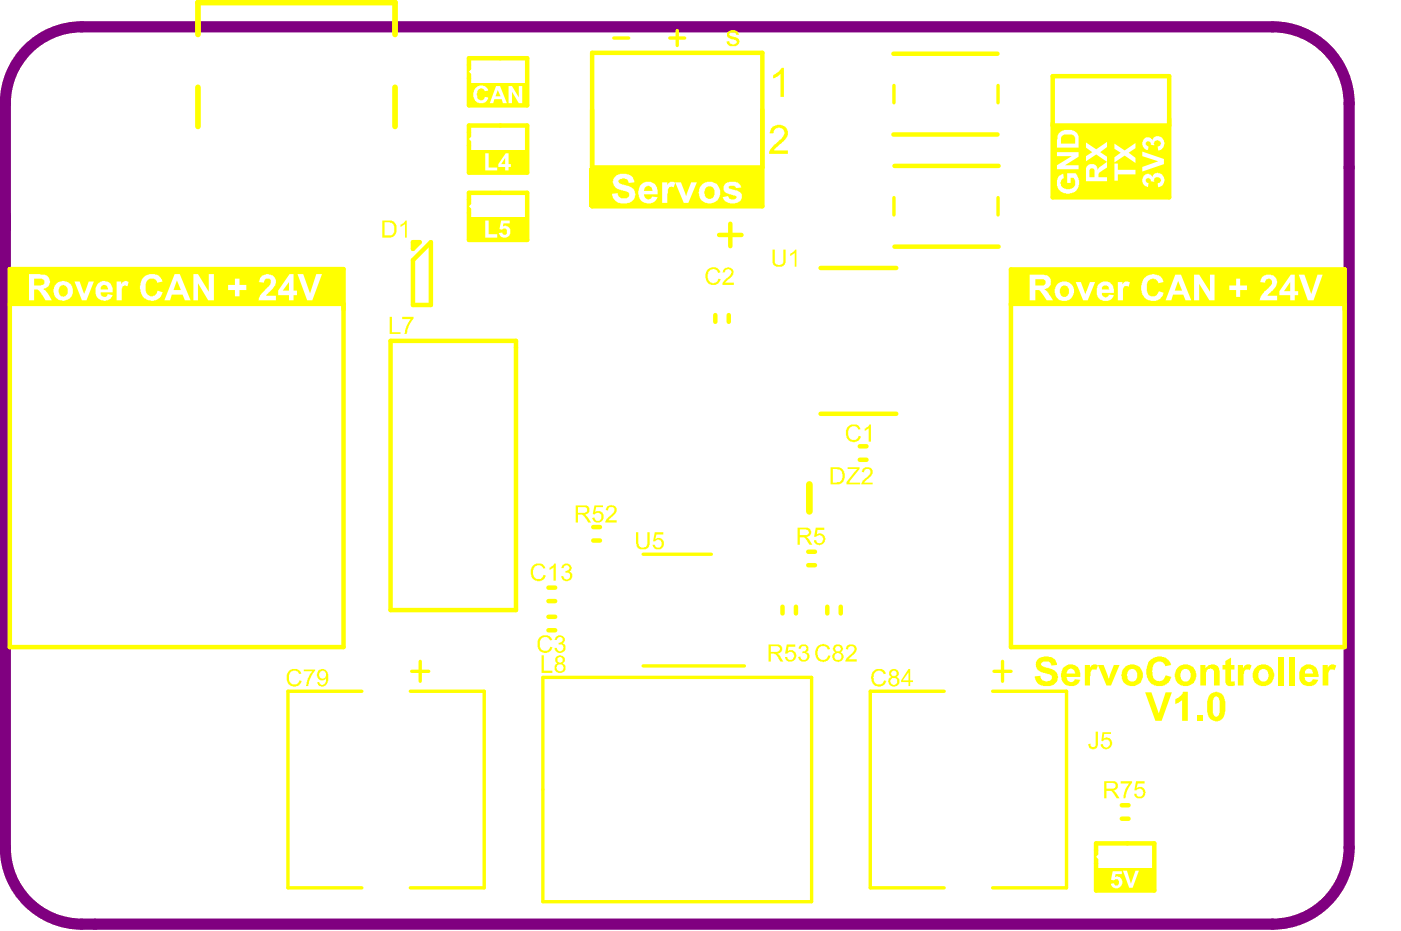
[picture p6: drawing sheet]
<svg xmlns="http://www.w3.org/2000/svg" width="208mm" height="138mm" viewBox="0 0 208 138" stroke-linecap="round" stroke-linejoin="round" font-family="sans-serif">
<path d="M4.1 7.3a11.3 11.3 0 0 1 8.1-3.3h176.9a11.4 11.4 0 0 1 11.3 11.4v110.5a11.4 11.4 0 0 1-11.3 11.4h-176.9a11.4 11.4 0 0 1-11.4-11.4v-110.5a11.3 11.3 0 0 1 3.3-8.1z" fill="none" stroke="#800080" stroke-width="1.7"/>
<g fill="none" stroke="#ff0" stroke-width=".67">
<path d="M69.7 9.6v-1h8.6v7h-8.6v-4M69.7 19.6v-1h8.6v7h-8.6v-4M88 7.8h25.3v22.8h-25.3zM132.7 20h15.5M132.7 8h15.5M156.4 18.6h17.3M156.4 11.3h17.3v18h-17.3zM1.5 40h49.5v56.1h-49.5zM61.4 36h.9l-.9 1zM64 36v9.3h-2.6v-6.7zM69.7 29.6v-1h8.6v7h-8.6v-4M88 24.9h25.3"/>
<path d="M106.8 34.9h3.4M108.5 33.2v3.4M121.9 39.8h11.3M132.9 24.6h15.5M132.9 36.6h15.5M1.5 45.1h49.5M58 50.6h18.7v40h-18.7zM106.3 46.8v1M108.3 46.8v1M150.2 40h49.6v56.1h-49.6zM150.2 45.1h49.6M88.1 78.3h1"/>
<path d="M121.9 61.5h11.3M127.7 68.3h1M127.7 66.3h1M81.5 87.3h1M81.5 89.3h1M81.5 91.6h1M81.5 93.6h1M88.1 80.3h1M116.3 90.1v1M118.2 90.1v1M120.1 82h1M120.1 84h1"/>
<path d="M122.9 90.1v1M124.9 90.1v1M166.7 119.6h1M162.8 126.3v-1h8.7v7h-8.7v-4M166.7 121.6h1"/>
</g>
<path d="M69.5 9.6v2M69.5 19.6v2M69.6 11.3v-.5l.2 .3v.5M69.8 9.6v.6l-.2 .3v-.5M69.8 19.6v.6l-.2 .3v-.5M69.5 29.6v2M69.6 21.3v-.5l.2 .3v.5M69.6 31.3v-.5l.2 .3v.5M69.8 29.6v.6l-.2 .3v-.5M162.7 126.3v2M162.8 127.9v-.5l.2 .3v.6M163 126.3v.6l-.2 .2v-.5" fill="none" stroke="#ff0" stroke-width=".33"/>
<path d="M61.2 99.7h2.5M62.4 98.2v3M95.5 82.3h10.2M95.5 98.9h15.1M147.7 99.7h2.5M148.9 98.2v3M80.6 100.6h40v33.3h-40z" fill="none" stroke="#ff0" stroke-width=".5"/>
<path d="M132.8 12.7v2.6M148.3 12.7v2.6M132.8 29.4v2.5M148.3 29.4v2.5M53.8 102.7h-11v29.2h11M61 102.7h10.9v29.2h-10.9M140.3 102.7h-11v29.2h11M147.5 102.7h10.9v29.2h-10.9" fill="none" stroke="#ff0" stroke-width=".51"/>
<path d="M120.2 72v4" fill="none" stroke="#ff0" stroke-width="1"/>
<path d="M29.4 5.1v-4.7h29.3v4.7M29.4 13v5.8M58.7 13v5.8" fill="none" stroke="#ff0" stroke-width=".85"/>
<g fill="#ff0">
<path d="M197.1 40h2.7v5h-2.7z" fill-rule="evenodd"/>
<path d="M150.2 40h2.3v5h-2.3z" fill-rule="evenodd"/>
<path d="M69.7 32.3h2.1v3.3h-2.1z" fill-rule="evenodd"/>
<path d="M76 32.3h2.3v3.3h-2.3z" fill-rule="evenodd"/>
<path d="M69.7 22.3h2.1v3.3h-2.1z" fill-rule="evenodd"/>
<path d="M76.2 22.3h2.1v3.3h-2.1z" fill-rule="evenodd"/>
<path d="M69.7 12.3h.6v3.3h-.6z" fill-rule="evenodd"/>
<path d="M77.7 12.3h.6v3.3h-.6z" fill-rule="evenodd"/>
<path d="M110.6 25h2.7v5.6h-2.7z" fill-rule="evenodd"/>
<path d="M87.6 25h3v5.6h-3z" fill-rule="evenodd"/>
<path d="M1.5 40h3v5h-3z" fill-rule="evenodd"/>
<path d="M47.7 40h3.3v5h-3.3z" fill-rule="evenodd"/>
<path d="M162.8 128.9h1.9v3.4h-1.9z" fill-rule="evenodd"/>
<path d="M169.5 128.9h2v3.4h-2z" fill-rule="evenodd"/>
<path d="M160.7 19.6h8.7v1h-8.7z" fill-rule="evenodd"/>
<path d="M160.7 18.6h13v1.4h-13z" fill-rule="evenodd"/>
<path d="M160.7 27h8.7v1.6h-8.7z" fill-rule="evenodd"/>
<path d="M160.7 28h13v1.3h-13z" fill-rule="evenodd"/>
</g>
<path d="M108.2 4.7a.99 .99 0 0 1 1.6 .5h-.4a.5 .5 0 0 0-.9-.3 .22 .22 0 0 0-.2 .3 .22 .22 0 0 0 .3 .1l.1 .1a1.23 1.23 0 0 1 1.2 .6 .89 .89 0 0 1-1.1 .9 .73 .73 0 0 1-.9-.7l.4-.1a.34 .34 0 0 0 .5 .4v.1h.3v-.1a.31 .31 0 0 0 .3-.3 .31 .31 0 0 0-.4-.3v-.1h-.4a.59 .59 0 0 1-.5-.3 .59 .59 0 0 1 0-.7z" fill="#ff0"/>
<path d="M91.2 5.7h2.2M99.5 5.7h2.2M100.6 4.5v2.3" fill="none" stroke="#ff0" stroke-width=".5"/>
<path d="M152.4 40h44.8v5.3h-44.8z" fill-rule="evenodd" fill="#ff0"/>
<g fill="#fff">
<path d="M159.8 41.9h.8l.7 1.9 .6-1.9h.8l-1.1 2.7h-.7z"/>
<path d="M166.1 41.9h.6v.3h.1a.63 .63 0 0 1 1-.2l-.1 .6a.52 .52 0 0 0-.6-.1 .52 .52 0 0 0-.3 .6v1.5h-.7z"/>
<path d="M170 41.2a1.77 1.77 0 0 1 2.3-.1l.4 .2 .1 .6-.7 .2a.86 .86 0 0 0-1-.7 .86 .86 0 0 0-.7 .9 1.57 1.57 0 0 0 .4 1.6 .94 .94 0 0 0 1.4-.6l.7 .2h-.1a1.49 1.49 0 0 1-2.1 1.1 1.74 1.74 0 0 1-1.2-1.5v-.3a2.44 2.44 0 0 1 .5-1.6z"/>
<path d="M177.4 40.8h.8l1.6 2.5v-2.5h.6v3.8h-.7l-1.5-2.4v2.4h-.8z"/>
<path d="M183.7 41.4h.5v1h1.1v.7h-1.1v1h-.5v-1h-1.1v-.7h1.1z"/>
<path d="M187.7 41a1.46 1.46 0 0 1 1.9 .3 1.47 1.47 0 0 1-.5 1.8l-.9 .8h1.5v.7h-2.6l.1-.1a2.05 2.05 0 0 1 1-1.5 1.44 1.44 0 0 0 .8-1.3 .51 .51 0 0 0-.5-.3 .51 .51 0 0 0-.5 .2v.4l-.8-.1 .3-.7z"/>
<path d="M192.9 40.8h.9l1 2.9 .9-2.9h.8l-1.4 3.8h-.8z"/>
<path d="M153.8 41.5v.9h.8a.49 .49 0 0 0 .7-.2 .49 .49 0 0 0-.2-.6v-.1zM153 40.8h1.7a1.48 1.48 0 0 1 1.3 .5l.1 .2a1.1 1.1 0 0 1-.9 1.4l.1 .2 .3 .2v.1l.2 .1 .6 1.1h-.9l-.6-.8a.93 .93 0 0 0-1.1-.7v1.5h-.8z"/>
<path d="M157.8 42.5a1.03 1.03 0 0 0 0 1.5l.1 .1a.76 .76 0 0 0 .9-.8 .73 .73 0 0 0-.8-.9zM157.2 42.1a1.5 1.5 0 0 1 2.4 1.2 1.45 1.45 0 0 1-2 1.3 1.45 1.45 0 0 1-.6-2.3z"/>
<path d="M164 42.4v.1a.34 .34 0 0 0-.3 .5h1.1l-.2-.5zM163.4 42.1a1.3 1.3 0 0 1 1.4-.2 1.3 1.3 0 0 1 .7 1.3v.3h-1.9h.1a.34 .34 0 0 0 .3 .5l.1 .2h.3v-.1a.3 .3 0 0 0 .3-.3h.8l-.1 .1a1.08 1.08 0 0 1-1.3 .8 1.34 1.34 0 0 1-1.2-1.6l.1-.4a.48 .48 0 0 1 .4-.5z"/>
<path d="M175 41.7l-.5 1.5h1.1zM174.6 40.8h.9l1.5 3.8h-.9l-.3-.8h-1.5l-.3 .8h-.8z"/>
<path d="M191.7 41.9l-1 1.4h1zM191.8 40.8h.6v2.5h.5v.5h-.5v.8h-.7v-.8h-1.6v-.5z"/>
</g>
<path d="M71.8 32.3h4.4v3.3h-4.4z" fill-rule="evenodd" fill="#ff0"/>
<g fill="#fff">
<path d="M72.1 32.8h.5v2h1.3v.5h-1.8z"/>
<path d="M74.5 32.8h1.2v.4h-.9l-.1 .4a.85 .85 0 0 1 1 .4 .85 .85 0 0 1-.1 1 .82 .82 0 0 1-.9 .3 .82 .82 0 0 1-.6-.7l.5-.1a.37 .37 0 0 0 .5 .4 .37 .37 0 0 0 .2-.6 .41 .41 0 0 0-.3-.4 .41 .41 0 0 0-.5 .2l-.3-.1z"/>
</g>
<path d="M71.7 22.3h4.5v3.3h-4.5z" fill-rule="evenodd" fill="#ff0"/>
<g fill="#fff">
<path d="M72.1 22.8h.5v2.1h1.3v.4h-1.8z"/>
<path d="M75 23.4l-.5 1h.5zM75.1 22.8h.5v1.6h.3v.4h-.3v.5h-.6v-.5h-1v-.4z"/>
</g>
<path d="M90.3 25.1h20.6v5.7h-20.6z" fill-rule="evenodd" fill="#ff0"/>
<g fill="#fff">
<path d="M91.6 26h.2a2.01 2.01 0 0 1 2.3 .4l.1 .7-.8 .1a.72 .72 0 0 0-1.1-.6 .33 .33 0 0 0-.4 .2 .33 .33 0 0 0 .1 .4l.2 .1 .9 .2v.1a1.45 1.45 0 0 1 1 .5l.1 .2a1.36 1.36 0 0 1-1.2 1.9 1.63 1.63 0 0 1-2.1-1.4l.9-.1a.92 .92 0 0 0 .6 .8 .92 .92 0 0 0 1-.3l.1-.2a.55 .55 0 0 0-.5-.6l-.5-.1a1.64 1.64 0 0 1-1.3-.8v-.1a.52 .52 0 0 1-.1-.7l.1-.3z"/>
<path d="M98.4 27.1h.7v.4l.1-.2a.73 .73 0 0 1 1.1-.1l-.2 .6a.42 .42 0 0 0-.7 0l-.2 .3-.1 .7v1.3h-.7z"/>
<path d="M100.3 27.1h.9l.7 2 .8-2h.8l-1.2 3h-.7z"/>
<path d="M107.8 27.2l.7-.2a1.4 1.4 0 0 1 1.4 .3l.1 .2 .1 .3-.7 .1a.7 .7 0 0 0-1.1-.1v.2l.6 .2a1.93 1.93 0 0 1 1.3 .7v.1a1.09 1.09 0 0 1-.7 1.1h-.1a1.97 1.97 0 0 1-1.7-.2l-.4-.6 .9-.2a.69 .69 0 0 0 1.2 .4v-.1a.35 .35 0 0 0-.5-.4v-.1a1.87 1.87 0 0 1-1.3-.5 .99 .99 0 0 1 .2-1.2z"/>
<path d="M96 27.7l-.2 .2-.1 .5h1.2v-.2a.64 .64 0 0 0-.9-.5zM95.5 27.2a1.46 1.46 0 0 1 1.6 0 1.46 1.46 0 0 1 .6 1.5v.2h-2a.63 .63 0 0 0 .8 .6h.3l.1-.3 .8 .1-.1 .1a1.32 1.32 0 0 1-1.7 .7 1.57 1.57 0 0 1-1.1-1.2 1.87 1.87 0 0 1 .7-1.7z"/>
<path d="M105 27.8l-.2 .2a1.12 1.12 0 0 0 0 1.2 .73 .73 0 0 0 .8 .3 .73 .73 0 0 0 .6-.6v-.2a.89 .89 0 0 0-1.1-1v.1zM103.8 28.6a1.62 1.62 0 0 1 3.2 0 1.62 1.62 0 0 1-3.2 0z"/>
</g>
<path d="M70 12.3h8v3.4h-8z" fill-rule="evenodd" fill="#ff0"/>
<g fill="#fff">
<path d="M70.7 13a1.15 1.15 0 0 1 1.8 .3v.2h-.5a.57 .57 0 0 0-.6-.4 .57 .57 0 0 0-.5 .6l-.1 .2 .1 .3a.56 .56 0 0 0 .5 .7 .56 .56 0 0 0 .6-.5l.5 .1v.2h-.1a.95 .95 0 0 1-1.2 .6 1.24 1.24 0 0 1-.9-1.1v-.1a1.71 1.71 0 0 1 .4-1.1z"/>
<path d="M75.6 12.8h.5l1 1.7v-1.7h.5v2.5h-.5l-1-1.7v1.7h-.5z"/>
<path d="M74 13.4l-.4 .9h.8zM73.7 12.8h.6l1 2.5h-.6l-.2-.6h-1.1l-.1 .6h-.5z"/>
</g>
<g fill="#ff0">
<path d="M114.8 18.8h.1a1.45 1.45 0 0 1 2.1 .4 1.53 1.53 0 0 1-.6 1.8l-1.3 1.1-.1 .2h2.1v.6h-2.8a2.06 2.06 0 0 1 .7-1.4l.4-.3a3.1 3.1 0 0 0 1.1-1.3 .81 .81 0 0 0-.7-.9 .81 .81 0 0 0-.9 .7l-.6 .1 .2-.7z"/>
<path d="M114.9 11.1a1.82 1.82 0 0 0 1.2-1h.4v4.3h-.5v-3.4l-.6 .4-.5 .3z"/>
</g>
<path d="M3.7 40h44.8v5.3h-44.8z" fill-rule="evenodd" fill="#ff0"/>
<g fill="#fff">
<path d="M11.1 41.8h.7l.7 1.9 .7-1.9h.7l-1.1 2.8h-.6z"/>
<path d="M17.3 41.8h.7v.4a.78 .78 0 0 1 1-.4l.1 .1-.2 .7a.45 .45 0 0 0-.7 .1v.1h-.1v1.8h-.8z"/>
<path d="M21.6 41a1.71 1.71 0 0 1 2.5 .6l.1 .2-.8 .2-.1-.1a.88 .88 0 0 0-1.5-.2l-.2 .5a1.57 1.57 0 0 0 .5 1.6 .86 .86 0 0 0 1.3-.6l.8 .2a1.65 1.65 0 0 1-2.8 .8h-.1a2.37 2.37 0 0 1 .3-3.2z"/>
<path d="M28.7 40.7h.7l1.6 2.6v-2.6h.8v3.9h-.9l-1.5-2.5v2.5h-.7z"/>
<path d="M33.9 42.3h1v-.9h.7v.9h1v.8h-1v.9h-.7v-.9h-1z"/>
<path d="M38.9 41h.1a1.35 1.35 0 0 1 1.8 .2 1.56 1.56 0 0 1-.6 2l-.6 .5v.2h1.4v.7h-2.6a2.62 2.62 0 0 1 1.2-1.7l.1-.2a1.15 1.15 0 0 0 .4-1.2 .57 .57 0 0 0-.6-.1 .57 .57 0 0 0-.3 .5v.1l-.7-.1 .1-.6z"/>
<path d="M44.2 40.7h.8l1.1 2.9 .9-2.9h.8l-1.4 3.9h-.8z"/>
<path d="M5.1 41.4v1h1l.1-.1a.43 .43 0 0 0 .4-.4 .43 .43 0 0 0-.3-.4v-.1zM4.3 40.7h1.7v.1a1.1 1.1 0 0 1 1.2 .4 1.1 1.1 0 0 1 0 1.3l-.3 .2-.5 .2 .6 .5 .7 1.2h-.9l-.6-.9a.93 .93 0 0 0-1.1-.7v1.6h-.8z"/>
<path d="M9 42.4a1.04 1.04 0 0 0 .1 1.6h.2a.68 .68 0 0 0 .8-.9 .72 .72 0 0 0-.8-.8v.1zM8.6 41.9a1.81 1.81 0 0 1 2 .4 1.57 1.57 0 0 1-.3 2.1 1.44 1.44 0 0 1-2.3-.7 1.27 1.27 0 0 1 .2-1.3z"/>
<path d="M15.1 42.4l-.1 .3v.3h1.1v-.1a.64 .64 0 0 0-1-.5zM14.7 42a1.29 1.29 0 0 1 1.4-.1 1.29 1.29 0 0 1 .6 1.2v.3h-1.7a.56 .56 0 0 0 .3 .7 .56 .56 0 0 0 .7-.3v-.1l.7 .1-.1 .1a.89 .89 0 0 1-.9 .7v.1a1.41 1.41 0 0 1-1.5-1.3 1.38 1.38 0 0 1 .5-1.4z"/>
<path d="M26.3 41.6l-.5 1.5h1.1zM25.9 40.7h.8l1.6 3.9h-.8l-.4-.8h-1.6l-.2 .8h-.9z"/>
<path d="M42.9 41.9l-.9 1.3h.9zM43 40.7h.6v2.5h.5v.6h-.5v.8h-.7v-.8h-1.6v-.6z"/>
</g>
<path d="M164.7 129h4.9v3.3h-4.9z" fill-rule="evenodd" fill="#ff0"/>
<g fill="#fff">
<path d="M165.3 129.4h1.4v.4h-1l-.1 .5a.82 .82 0 0 1 1 .4 .82 .82 0 0 1-.2 1 .81 .81 0 0 1-1.3-.4l.4-.1 .1 .1a.3 .3 0 0 0 .3 .2 .3 .3 0 0 0 .3-.2 .45 .45 0 0 0-.1-.5 .45 .45 0 0 0-.5-.2l-.1 .2-.4-.1z"/>
<path d="M166.8 129.3h.6l.6 2 .7-2h.5l-.9 2.6h-.5z"/>
</g>
<path d="M156.5 18.6h4.5v10.7h-4.5z" fill-rule="evenodd" fill="#ff0"/>
<g fill="#fff">
<path d="M157.4 26.1l.6-.3v.7a.7 .7 0 0 0-.4 1 1.19 1.19 0 0 0 2.1-.1v-.6l-.2-.4h-.4v.8h-.6v-1.5h1.3l.1 .2a1.87 1.87 0 0 1-.3 2.6 1.67 1.67 0 0 1-2.1-.2 1.6 1.6 0 0 1-.3-1.9z"/>
<path d="M157 22.6h3.2v.7l-2 1.2h2v.6h-3.2v-.6l2.2-1.3h-2.2z"/>
<path d="M157.8 20.1l-.2 .3v.9h2.1v-.6a.78 .78 0 0 0-1-.7h-.7zM157.5 19.6a2.07 2.07 0 0 1 2.7 .4v.1v1.8h-3.2l.1-1.8z"/>
</g>
<path d="M160.7 20.4h4.4v7.1h-4.4z" fill-rule="evenodd" fill="#ff0"/>
<g fill="#fff">
<path d="M161.3 21.2l1.6 1 1.6-1.1v.7l-1 .8 1 .7v.7l-1.6-1.1-1.6 1.1v-.8l1-.6-1-.7z"/>
<path d="M161.9 25.1l-.1 1.2h.8v-.7a.39 .39 0 0 0-.1-.5 .39 .39 0 0 0-.4 0zM161.7 24.5a.92 .92 0 0 1 1.3 .5l.1 .2v-.1l.4-.4 1-.7v.9l-1 .6a.76 .76 0 0 0-.3 .8h1.3v.6h-3.2v-1.6a.44 .44 0 0 1 .2-.6z"/>
</g>
<path d="M165 20.6h4.4v6.8h-4.4z" fill-rule="evenodd" fill="#ff0"/>
<g fill="#fff">
<path d="M165.6 24.3h.5v.9h2.6v.7h-2.6v.9h-.5z"/>
<path d="M165.6 21.3l1.5 1 1.6-1.1v.8l-1 .7 1 .7v.8l-1.6-1.1-1.5 1v-.7l.9-.7-.9-.6z"/>
</g>
<path d="M169.1 19.5h4.6v8.9h-4.6z" fill-rule="evenodd" fill="#ff0"/>
<g fill="#fff">
<path d="M170.1 25.9l.6-.1 .5 .5a.45 .45 0 0 1 .4-.5v-.1a1.06 1.06 0 0 1 1.4 1 1.02 1.02 0 0 1-.9 1.1l-.1-.5a.59 .59 0 0 0 .5-.6l-.1-.1a.55 .55 0 0 0-.6-.3 .55 .55 0 0 0-.4 .5h.1v.2l-.5-.1a.38 .38 0 0 0-.4-.4 .38 .38 0 0 0-.4 .3l.1 .3 .3 .1v.6h-.1a.97 .97 0 0 1-.6-1.6z"/>
<path d="M169.7 22.5l3.2 1.1v.8l-3.2 1.1v-.7l2.4-.8-2.4-.8z"/>
<path d="M170.2 20.4h.6l.4 .4a.76 .76 0 0 1 1.3-.4h.1a1.14 1.14 0 0 1-.4 1.9h-.1l-.1-.5a.46 .46 0 0 0 .4-.6 .46 .46 0 0 0-.7-.3 .46 .46 0 0 0-.2 .6v.1l-.5-.1a.4 .4 0 0 0-.4-.5 .4 .4 0 0 0-.4 .5l.4 .3v.5a.97 .97 0 0 1-.6-1.6z"/>
</g>
<g fill="#ff0">
<path d="M79.2 84a1.48 1.48 0 0 1 1.5-.1l.3 .5-.3 .1a.74 .74 0 0 0-.8-.5 .74 .74 0 0 0-.6 .6h-.1a1.17 1.17 0 0 0 .6 1.4 .74 .74 0 0 0 .9-.6l.4 .1-.1 .1a1.11 1.11 0 0 1-1.6 .6 1.7 1.7 0 0 1-.3-2.2z"/>
<path d="M81.6 84.3h.2l.1-.2 .2-.1 .2-.3h.3v2.5h-.4v-1.9l-.5 .3h-.1z"/>
<path d="M83.6 83.9h.1a.78 .78 0 0 1 .8-.1 .78 .78 0 0 1 .4 .7v.2l-.3 .2a.71 .71 0 0 1 .4 .7 .71 .71 0 0 1-.6 .6l-.3 .1a.9 .9 0 0 1-.8-.7h.4a.55 .55 0 0 0 .8 .4 .53 .53 0 0 0 .2-.7 .53 .53 0 0 0-.7-.2v-.3h.2a.43 .43 0 0 0 .4-.4 .43 .43 0 0 0-.4-.4 .43 .43 0 0 0-.4 .3v.1h-.4z"/>
<path d="M80.3 94.5a1.14 1.14 0 0 1 1.8 .6h-.4h-.1a.6 .6 0 0 0-.6-.5h-.1a.96 .96 0 0 0-.7 1.3 .78 .78 0 0 0 1 .8l.4-.3 .1-.3 .4 .1a1.11 1.11 0 0 1-1.3 .8 1.11 1.11 0 0 1-.9-1.2v-.2a1.37 1.37 0 0 1 .4-1.1z"/>
<path d="M82.7 94.5a.89 .89 0 0 1 1.2 .3v.4l-.3 .4a.67 .67 0 0 1 .4 .5 .67 .67 0 0 1-.2 .6 .78 .78 0 0 1-.9 .2 .78 .78 0 0 1-.5-.7h.3a.47 .47 0 0 0 .5 .5 .47 .47 0 0 0 .5-.5h.1l-.1-.1a.48 .48 0 0 0-.6-.4h-.1v-.2h.2v-.1a.4 .4 0 0 0 .4-.6 .4 .4 0 0 0-.7-.1l-.2 .2v.2h-.3l.1-.4z"/>
<path d="M162.8 108.7h.3v1.8a.75 .75 0 0 1-.9 .8v-.1a.6 .6 0 0 1-.5-.7h.3a.4 .4 0 0 0 .4 .5 .4 .4 0 0 0 .4-.5z"/>
<path d="M163.8 108.8h1.3v.2h-1.1v.7a.76 .76 0 0 1 .8 0 .76 .76 0 0 1 .4 .7v.1a.85 .85 0 0 1-.8 .8 .85 .85 0 0 1-.9-.8h.4a.32 .32 0 0 0 .3 .5 .3 .3 0 0 0 .3 0 .3 .3 0 0 0 .2-.2 .56 .56 0 0 0 .1-.7 .56 .56 0 0 0-.7-.2l-.2 .2-.3-.1z"/>
<path d="M94.5 79.1h.3v1.4a.71 .71 0 0 0 .3 .7 .71 .71 0 0 0 .7 .1l.3-.2 .1-.3v-1.7h.3v1.4a.89 .89 0 0 1-.8 1.1h-.1a.78 .78 0 0 1-1-.8l-.1-.1z"/>
<path d="M97.3 79.1h1.2v.3h-1l-.1 .7a.75 .75 0 0 1 1.1 .2 .9 .9 0 0 1-.3 1.2 .9 .9 0 0 1-1.2-.2l-.1-.4h.4a.54 .54 0 0 0 .7 .4 .54 .54 0 0 0 .3-.7l-.1-.2a.55 .55 0 0 0-.9 0h-.3z"/>
<path d="M114.8 37.1h.3v1.5a.61 .61 0 0 0 .2 .7 .61 .61 0 0 0 .7 0l.3-.1v-.2h.1v-1.9h.3v1.4a.83 .83 0 0 1-.9 1.1h-.1a.83 .83 0 0 1-.9-1.1z"/>
<path d="M117.4 37.7l.5-.3 .3-.3h.1v2.5h-.2v-2l-.6 .4h-.1z"/>
<path d="M166.5 116h1.7v.3l-.4 .5-.4 .7-.2 1.1h-.3l.1-.7a1.91 1.91 0 0 1 .6-1.3l.2-.2h-1.3z"/>
<path d="M168.8 116h1.2v.4h-1l-.1 .7a.82 .82 0 0 1 .9 0 .82 .82 0 0 1 .3 .9 .9 .9 0 0 1-.7 .6 .9 .9 0 0 1-.9-.4v-.3h.4a.47 .47 0 0 0 .4 .5 .47 .47 0 0 0 .5-.4v-.1a.53 .53 0 0 0-.2-.7 .53 .53 0 0 0-.7 .2h-.4z"/>
<path d="M116.9 95.7h1.3v.4h-1.1v.6a.77 .77 0 0 1 1.2 .6 1.03 1.03 0 0 1-1.2 1l-.3-.2-.2-.3v-.2h.4a.47 .47 0 0 0 .3 .4 .47 .47 0 0 0 .5-.2 .62 .62 0 0 0-.2-1h-.4l-.2 .3h-.4z"/>
<path d="M118.9 95.8a.74 .74 0 0 1 1.2 .5v.2a.3 .3 0 0 1-.3 .3v.1a.32 .32 0 0 1 .4 .4h.1a.86 .86 0 0 1-.7 1 .86 .86 0 0 1-1-.7l.3-.1a.53 .53 0 0 0 .7 .5 .53 .53 0 0 0 .2-.8l-.2-.2-.4 .1v-.4a.42 .42 0 0 0 .5-.2 .42 .42 0 0 0-.1-.5h-.1a.34 .34 0 0 0-.4 0 .34 .34 0 0 0-.1 .3l-.1 .1-.3-.1z"/>
<path d="M88.3 75.1h1.3v.2h-1l-.2 .8v-.1a.92 .92 0 0 1 1.2 .3 .94 .94 0 0 1-.2 1.1 .94 .94 0 0 1-1.1 .1l-.3-.6h.3v.1h.1a.45 .45 0 0 0 .4 .4 .45 .45 0 0 0 .4-.3l.1-.1a.59 .59 0 0 0-.2-.7 .59 .59 0 0 0-.8 .1l-.2-.1z"/>
<path d="M90.3 75.2h.1v-.1a.87 .87 0 0 1 1.2 .6v.1a1.37 1.37 0 0 1-.8 1.1l-.5 .4h1.3v.3h-1.7v-.1a3.8 3.8 0 0 1 1.3-1.4 .48 .48 0 0 0-.2-.8 .48 .48 0 0 0-.7 .5h-.3z"/>
<path d="M121.2 78.4h1.3v.3h-1.1v.7l.1-.1a.82 .82 0 0 1 1.1 .5 .82 .82 0 0 1-.5 1 .52 .52 0 0 1-.7 .1l-.2-.1-.3-.3v-.3h.4a.34 .34 0 0 0 .4 .5 .64 .64 0 0 0 .6-.6 .64 .64 0 0 0-.6-.6l-.4 .2h-.4z"/>
<path d="M80.5 97.3h.3v2.3h1.3v.4h-1.6z"/>
<path d="M57.9 47.1h.3v2.2h1.3v.3h-1.6z"/>
<path d="M59.8 47.1h1.6v.4a3.3 3.3 0 0 0-1 2.1h-.3v-.2h.1a2.13 2.13 0 0 1 .4-1.3l.2-.4 .2-.3h-1.2z"/>
<path d="M125.9 69.4h1.8v.3l-1.4 1.7-.1 .3h1.6v.2h-2v-.3l1.6-1.9h-1.5z"/>
<path d="M128.2 69.6h.1a.92 .92 0 0 1 1.3 .1v.1a1.34 1.34 0 0 1-.6 1.3l-.6 .6h1.2v.2h-1.6v-.1a1.15 1.15 0 0 1 .8-.9l.2-.2a.58 .58 0 0 0 .1-1h-.6l-.1 .5-.4-.1z"/>
<path d="M59.5 33.4h.2l.6-.6h.1v2.5h-.2v-2l-.6 .4h-.1z"/>
<path d="M130 99.5a1.16 1.16 0 0 1 1.6 .5h.1l-.4 .1a.7 .7 0 0 0-1.1-.4l-.3 .3-.1 .4a.99 .99 0 0 0 .6 1.3 .74 .74 0 0 0 .9-.6h.4a1.14 1.14 0 0 1-1.5 .8l-.2-.1a1.09 1.09 0 0 1-.5-.9l-.1-.4h.1l.1-.6z"/>
<path d="M121.5 95.9h.1a1.17 1.17 0 0 1 1.7 .4v.1l-.3 .1a.73 .73 0 0 0-.8-.5 .73 .73 0 0 0-.7 .7l-.1 .1a1.01 1.01 0 0 0 .7 1.2l.6-.1 .4-.6 .3 .1a1.18 1.18 0 0 1-1.2 1v-.1a.87 .87 0 0 1-1-.9 1.35 1.35 0 0 1 .3-1.5z"/>
<path d="M125.9 95.8a1.13 1.13 0 0 1 1.3 .3 .98 .98 0 0 1-.4 1.2l-.8 .6h1.3v.4h-1.7v-.1a2.61 2.61 0 0 1 1-1.2l.2-.2a.48 .48 0 0 0-.1-.8 .48 .48 0 0 0-.7 .3v.2l-.3-.1 .1-.4z"/>
<path d="M43 99.5a1.17 1.17 0 0 1 1.7 .5h.1l-.3 .1a.78 .78 0 0 0-1-.5 .78 .78 0 0 0-.6 .9 .9 .9 0 0 0 .2 .9 .9 .9 0 0 0 .9 .3l.4-.3 .1-.3h.3a1.08 1.08 0 0 1-.9 .9 1.08 1.08 0 0 1-1.1-.6 1.6 1.6 0 0 1 .2-1.9z"/>
<path d="M45.1 99.5h1.7v.1l-.6 .8v.2a2.13 2.13 0 0 0-.4 1.3h-.3l.1-.9h.1a1.47 1.47 0 0 1 .5-1l.2-.3h-1.3z"/>
<path d="M105.3 39.9a1.44 1.44 0 0 1 1.4 0l.3 .4v.2h-.3a.7 .7 0 0 0-1.1-.4l-.3 .2a1.49 1.49 0 0 0 .1 1.5h.1a.66 .66 0 0 0 .7 .2 .66 .66 0 0 0 .5-.5v-.1l.4 .1-.1 .1a1.15 1.15 0 0 1-1.3 .7 1.15 1.15 0 0 1-.9-1.2 1.15 1.15 0 0 1 .5-1.1z"/>
<path d="M107.8 39.8h.1a.78 .78 0 0 1 1 .4l.1 .2-.1 .2a1.15 1.15 0 0 1-.7 .9l-.4 .5h1.2v.3h-1.7v-.2a1.26 1.26 0 0 1 .8-.8l.1-.2a1.1 1.1 0 0 0 .5-.8l-.3-.3h-.3l-.3 .1-.1 .4h-.4l.1-.4z"/>
<path d="M126 63.3a1.48 1.48 0 0 1 1.5-.1l.4 .5-.4 .1v-.1a.85 .85 0 0 0-.9-.4 .42 .42 0 0 0-.4 .4 1.06 1.06 0 0 0 .4 1.6 .66 .66 0 0 0 .9-.5h.5h-.1a1.07 1.07 0 0 1-1.1 .9 1.07 1.07 0 0 1-1-.9 1.26 1.26 0 0 1 .2-1.5z"/>
<path d="M128.5 63.7h.1l.1-.2 .3-.1 .1-.3h.3v2.5h-.3v-1.9l-.6 .3z"/>
<path d="M154.3 97.8h.1a1.89 1.89 0 0 1 2.5 .4l.1 .6-.8 .1a.81 .81 0 0 0-1.1-.6l-.3 .1a.26 .26 0 0 0-.1 .3 .26 .26 0 0 0 .2 .2l.4 .2a2.75 2.75 0 0 1 1.6 .7v.1a1.33 1.33 0 0 1 0 1.4 1.33 1.33 0 0 1-1.3 .6 1.59 1.59 0 0 1-1.9-1.3v-.1l.9-.1v.1a.91 .91 0 0 0 1.4 .6h.1a.52 .52 0 0 0 .2-.6 .52 .52 0 0 0-.5-.4l-.5-.1a1.45 1.45 0 0 1-1.5-1.3h.1v-.3l.2-.4z"/>
<path d="M161.2 98.8h.7v.4a.79 .79 0 0 1 1.2-.3l-.2 .6a.52 .52 0 0 0-.6 0 .52 .52 0 0 0-.3 .5l-.1 1.8h-.7z"/>
<path d="M163.1 98.8h.9l.7 2.1 .8-2.1h.8l-1.2 3h-.7z"/>
<path d="M171 97.9a2.03 2.03 0 0 1 2.3-.1l.4 .3 .3 .7-.9 .1a.93 .93 0 0 0-1.1-.6 1.44 1.44 0 0 0-.8 1.7 1.23 1.23 0 0 0 .6 1.1 .92 .92 0 0 0 1.1-.3l.3-.5 .8 .3a1.85 1.85 0 0 1-1.6 1.3 1.85 1.85 0 0 1-1.8-1 2.92 2.92 0 0 1 .1-2.7z"/>
<path d="M178.3 98.8h.8v.4h.1a1.16 1.16 0 0 1 1.8-.1l.2 .5v2.2h-.8v-1.5a.78 .78 0 0 0-.6-1v.1a.59 .59 0 0 0-.6 .6v1.8h-.9z"/>
<path d="M182 98.2l.9-.5v1.1h.5v.7h-.5v1.3a.28 .28 0 0 0 0 .4 .28 .28 0 0 0 .3 0l.2-.1 .1 .7a1.08 1.08 0 0 1-1.4-.2l-.1-.2v-1.9h-.4v-.7h.4z"/>
<path d="M183.9 98.8h.8v.4a.42 .42 0 0 1 .5-.4v-.1h.5l.2 .2-.2 .6a.51 .51 0 0 0-.6 0 .51 .51 0 0 0-.3 .5l-.1 .1v1.7h-.8z"/>
<path d="M189.9 97.6h.8v4.2h-.8z"/>
<path d="M191.6 97.6h.8v4.2h-.8z"/>
<path d="M196.5 98.8h.8v.4v-.1a.77 .77 0 0 1 1.2-.2l-.2 .6h-.1a.55 .55 0 0 0-.6 0 .55 .55 0 0 0-.3 .5v1.8h-.8z"/>
<path d="M170.1 102.8h1l1.1 3.2 1-3.2h.9l-1.5 4.3h-1z"/>
<path d="M174.7 103.8h.2v-.1a1.3 1.3 0 0 0 .9-.9h.7v4.3h-.9v-3.1l-1 .6v-.7z"/>
<path d="M177.8 106.2h.9v.9h-.9z"/>
<path d="M164.4 116.3v.8h.7a.44 .44 0 0 0 .6-.2 .44 .44 0 0 0-.1-.5zM164 116h1.2a.69 .69 0 0 1 .9 .6 .69 .69 0 0 1-.7 .8l.4 .3 .5 .9h-.4l-.8-1.1h-.7v1.1h-.4z"/>
<path d="M114.5 96v.8h1v-.1a.35 .35 0 0 0 .4-.5l-.4-.2zM114.2 95.7h1.2a.68 .68 0 0 1 .8 .5 .68 .68 0 0 1-.3 .8l-.5 .1 .4 .2 .6 1h-.4l-.4-.5v-.2l-.6-.5h-.5v1.2h-.3z"/>
<path d="M85.9 75.3v.9h.8a.43 .43 0 0 0 .5-.4 .43 .43 0 0 0-.5-.5zM85.5 75.1h1.2a.66 .66 0 0 1 .8 .3 .66 .66 0 0 1-.1 .8l-.4 .2h-.1l.4 .4 .5 .8h-.4l-.5-.8-.4-.4h-.6v1.2h-.4z"/>
<path d="M118.8 78.6v.9h.8a.34 .34 0 0 0 .5-.3h.1v-.2l-.2-.3zM118.5 78.4h1.3a.67 .67 0 0 1 .6 .3 .67 .67 0 0 1-.1 .8l-.3 .2h-.2l.5 .5 .4 .7h-.4l-.8-1.1h-.7v1.1h-.3z"/>
<path d="M82.9 97.7l-.1 .1a.43 .43 0 0 0 .2 .6 .43 .43 0 0 0 .6-.2 .43 .43 0 0 0-.1-.5h-.2v-.1zM82.7 99.2a.52 .52 0 0 0 1 0 .52 .52 0 0 0-1 0zM82.7 97.5a.83 .83 0 0 1 1.1 .2l.1 .6-.3 .2a.77 .77 0 0 1 .2 1.3 .81 .81 0 0 1-1.2 0 .81 .81 0 0 1 .1-1.2l.1-.1a.65 .65 0 0 1-.1-1z"/>
<path d="M123.7 69.7v2h.6v-.1a.53 .53 0 0 0 .7-.3 1.1 1.1 0 0 0-.3-1.6zM123.4 69.4h.9a1.18 1.18 0 0 1 1.2 1.4 1.21 1.21 0 0 1-.6 1.1h-.2h-1.3z"/>
<path d="M57.1 33v2h.6a.82 .82 0 0 0 .9-1.1 .73 .73 0 0 0-.8-.9zM56.8 32.8h.9a1.13 1.13 0 0 1 1.2 1.5 1.03 1.03 0 0 1-1.2 1h-.9z"/>
<path d="M132.4 100a.41 .41 0 0 0 .8 0 .41 .41 0 0 0-.8 0zM132.5 100.7a.55 .55 0 0 0-.1 .8 .55 .55 0 0 0 .7 .2v-.1a.49 .49 0 0 0 .1-.7 .49 .49 0 0 0-.6-.2zM132.3 99.5h.2a.65 .65 0 0 1 .9 .2 .65 .65 0 0 1-.2 .9 .72 .72 0 0 1 .4 .7 .72 .72 0 0 1-.5 .6 .8 .8 0 0 1-1-.2 .8 .8 0 0 1 .1-1.1h.2a.66 .66 0 0 1-.1-1.1z"/>
<path d="M135 99.9l-.9 1.2h.9zM135 99.4h.2v1.7h.4v.2h-.4v.6h-.2v-.6h-1.1v-.2z"/>
<path d="M124.2 96.1a.47 .47 0 0 0 0 .5 .47 .47 0 0 0 .5 .1 .42 .42 0 0 0 .2-.4 .42 .42 0 0 0-.3-.3zM124 97.5a.53 .53 0 0 0 1 0 .53 .53 0 0 0-1 0zM124 95.8a.98 .98 0 0 1 1.2 .3l.1 .4-.5 .4h.2v.1a.68 .68 0 0 1 .3 .8 .68 .68 0 0 1-.6 .5 .74 .74 0 0 1-1-.4 .74 .74 0 0 1 .4-1h.1l-.5-.4v-.3z"/>
<path d="M47.7 99.7a.63 .63 0 0 0 0 1 .56 .56 0 0 0 .7-.2 .56 .56 0 0 0-.1-.7l-.2-.2zM47.3 99.5a.98 .98 0 0 1 1.4 .4l.1 .4a1.63 1.63 0 0 1-.5 1.5 .73 .73 0 0 1-1.1-.1v-.4l.3 .1a.35 .35 0 0 0 .5 .3 .9 .9 0 0 0 .4-1v.1a.71 .71 0 0 1-.7 .3 .71 .71 0 0 1-.5-.6h-.1v-.5h.1v-.2z"/>
<path d="M158.8 99.4l-.3 .2v.4h1.2l-.1-.4-.1-.1a.52 .52 0 0 0-.7-.1zM158.1 99a1.42 1.42 0 0 1 1.6-.2 1.42 1.42 0 0 1 .8 1.4v.4h-2a.7 .7 0 0 0 1 .6l.1-.1v-.2l.9 .1-.1 .1a1.24 1.24 0 0 1-1.3 .8 1.45 1.45 0 0 1-1.5-1.4l.1-.8 .2-.4z"/>
<path d="M167.8 99.5a1.13 1.13 0 0 0 0 1.6 .78 .78 0 0 0 .9-.1 .78 .78 0 0 0 .2-.8 .8 .8 0 0 0-1.1-.7zM167.3 98.9a1.59 1.59 0 0 1 2.2 .4 1.56 1.56 0 0 1-.6 2.4 1.51 1.51 0 0 1-2.2-1 1.94 1.94 0 0 1 .6-1.8z"/>
<path d="M175.7 99.5a1.1 1.1 0 0 0 .3 1.7 .85 .85 0 0 0 .8-1.2v-.1a.77 .77 0 0 0-.9-.5v.1zM175.3 98.9a1.76 1.76 0 0 1 2.1 .4 1.65 1.65 0 0 1-.3 2.3 1.61 1.61 0 0 1-2.3-.4v-.1a1.57 1.57 0 0 1 .2-2z"/>
<path d="M187.3 99.5h-.1a1.14 1.14 0 0 0 .3 1.7 .87 .87 0 0 0 1-.8v-.1a.89 .89 0 0 0-1-.9v.1zM186.9 98.9a1.65 1.65 0 0 1 2.2 .6 1.61 1.61 0 0 1-.2 1.8 1.61 1.61 0 0 1-1.8 .5 1.38 1.38 0 0 1-1-1.4 1.49 1.49 0 0 1 .6-1.4z"/>
<path d="M194.1 99.4l-.2 .3v.3h1.2a.63 .63 0 0 0-.9-.6zM193.5 99a1.38 1.38 0 0 1 1.5-.2 1.38 1.38 0 0 1 .8 1.2l.1 .6h-2.1h.1a.34 .34 0 0 0 .2 .5 .5 .5 0 0 0 .9-.1l.1-.1 .7 .1a1.43 1.43 0 0 1-2.1 .7 1.34 1.34 0 0 1-.7-1.2 2.17 2.17 0 0 1 .5-1.5z"/>
<path d="M180.4 103.5a3.6 3.6 0 0 0-.2 2 .74 .74 0 0 0 .6 1 1.23 1.23 0 0 0 .4-1.3v-.4a1.65 1.65 0 0 0-.3-1.3h-.1v-.1zM180 102.9h.2a1.21 1.21 0 0 1 1.8 1.2v.1v.7a2.86 2.86 0 0 1-.3 1.7 1.27 1.27 0 0 1-1.4 .5 1.27 1.27 0 0 1-.9-1.2l-.1-.1v-.8a2.25 2.25 0 0 1 .5-1.9z"/>
</g>
</svg>
